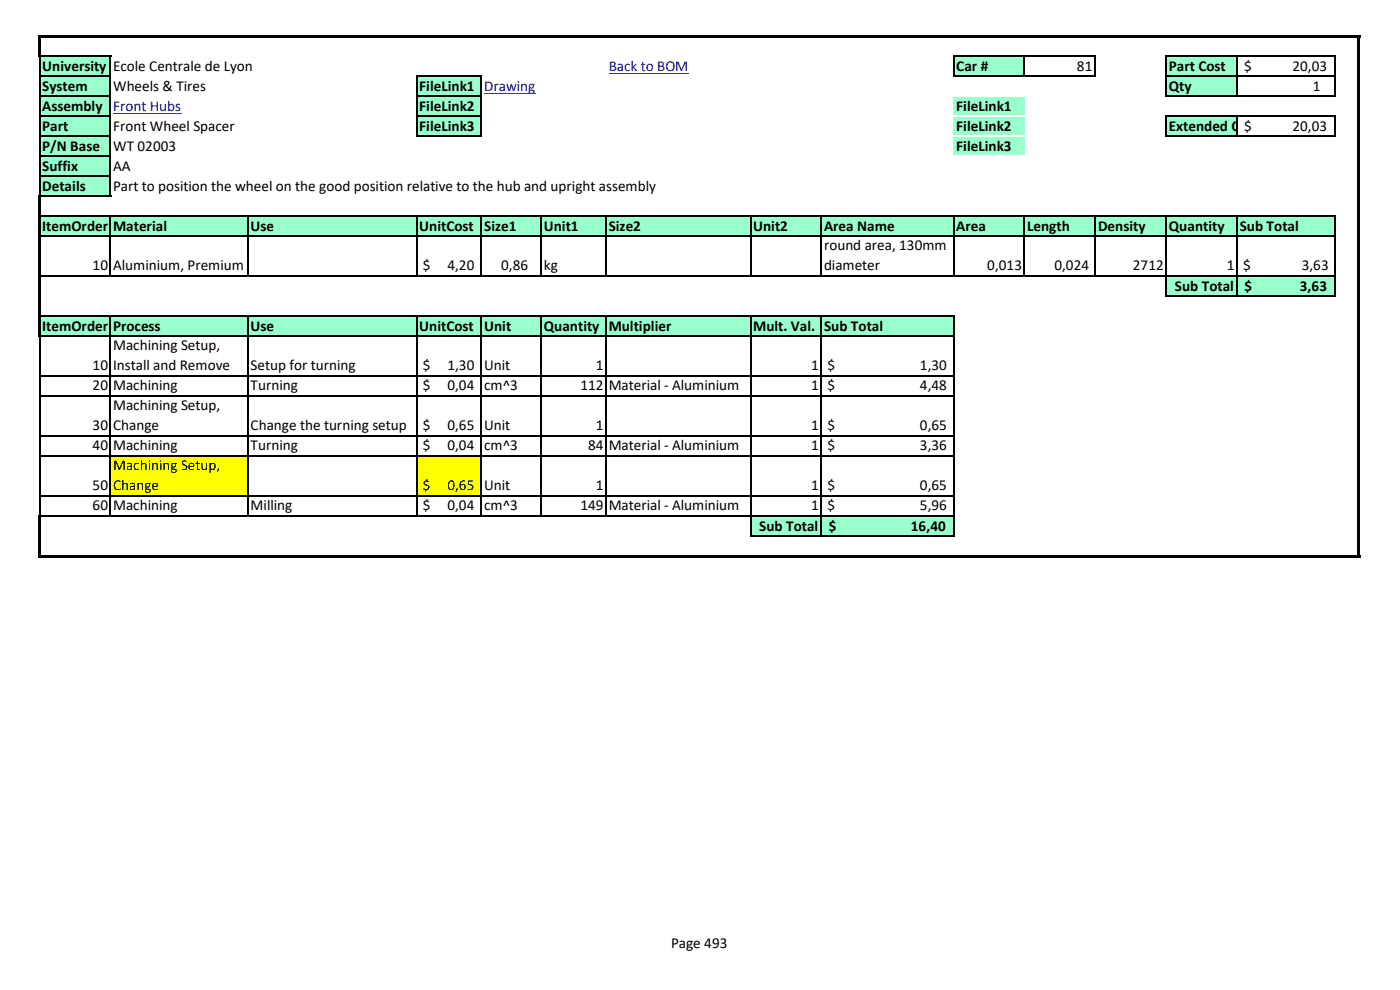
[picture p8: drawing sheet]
<svg xmlns="http://www.w3.org/2000/svg" width="297mm" height="210mm" viewBox="0 0 297 210" stroke-linecap="round" stroke-linejoin="round" font-family="sans-serif">
<defs><g id="words">
<g font-size="3.2">
<text x="9" y="15">University</text>
<text x="24" y="15">Ecole Centrale de Lyon</text>
<text x="202.9" y="15">Car #</text>
<text x="228.5" y="15">81</text>
<text x="248" y="15">Part Cost</text>
<text x="264" y="15">$</text>
<text x="274.2" y="15">20,03</text>
<text x="9" y="19.3">System</text>
<text x="9" y="23.5">Assembly</text>
<text x="24" y="19.3">Wheels &amp; Tires</text>
<text x="88.9" y="19.3">FileLink1</text>
<text x="88.9" y="23.5">FileLink2</text>
<text x="202.9" y="23.5">FileLink1</text>
<text x="248" y="19.3">Qty</text>
<text x="278.5" y="19.3">1</text>
<text x="9" y="27.7">Part</text>
<text x="24" y="27.7">Front Wheel Spacer</text>
<text x="88.9" y="27.7">FileLink3</text>
<text x="202.9" y="27.7">FileLink2</text>
<text x="248" y="27.7">Extended Cost</text>
<text x="264" y="27.7">$</text>
<text x="274.2" y="27.7">20,03</text>
<text x="9" y="32">P/N Base</text>
<text x="24" y="32">WT 02003</text>
<text x="202.9" y="32">FileLink3</text>
<text x="9" y="36.2">Suffix</text>
<text x="9" y="40.4">Details</text>
<text x="24" y="36.2">AA</text>
<text x="24" y="40.4">Part to position the wheel on the good position relative to the hub and upright assembly</text>
<text x="9" y="48.9">ItemOrder</text>
<text x="24" y="48.9">Material</text>
<text x="53.2" y="48.9">Use</text>
<text x="88.9" y="48.9">UnitCost</text>
<text x="102.7" y="48.9">Size1</text>
<text x="115.4" y="48.9">Unit1</text>
<text x="129.1" y="48.9">Size2</text>
<text x="159.8" y="48.9">Unit2</text>
<text x="174.8" y="48.9">Area Name</text>
<text x="174.8" y="53.1">round area, 130mm</text>
<text x="202.9" y="48.9">Area</text>
<text x="217.9" y="48.9">Length</text>
<text x="233" y="48.9">Density</text>
<text x="248" y="48.9">Quantity</text>
<text x="263" y="48.9">Sub Total</text>
<text x="19.6" y="57.3">10</text>
<text x="24" y="57.3">Aluminium, Premium</text>
<text x="89.7" y="57.3">$</text>
<text x="94.9" y="57.3">4,20</text>
<text x="106.3" y="57.3">0,86</text>
<text x="115.4" y="57.3">kg</text>
<text x="174.8" y="57.3">diameter</text>
<text x="209.4" y="57.3">0,013</text>
<text x="223.7" y="57.3">0,024</text>
<text x="240.3" y="57.3">2712</text>
<text x="260.3" y="57.3">1</text>
<text x="263.7" y="57.3">$</text>
<text x="276.2" y="57.3">3,63</text>
<text x="249.3" y="61.6">Sub Total</text>
<text x="264" y="61.6">$</text>
<text x="275.8" y="61.6">3,63</text>
<text x="9" y="70.1">ItemOrder</text>
<text x="24" y="70.1">Process</text>
<text x="53.2" y="70.1">Use</text>
<text x="88.9" y="70.1">UnitCost</text>
<text x="102.7" y="70.1">Unit</text>
<text x="115.4" y="70.1">Quantity</text>
<text x="129.1" y="70.1">Multiplier</text>
<text x="159.8" y="70.1">Mult. Val.</text>
<text x="174.8" y="70.1">Sub Total</text>
<text x="24" y="74.3">Machining Setup,</text>
<text x="19.6" y="78.5">10</text>
<text x="19.6" y="82.7">20</text>
<text x="24" y="78.5">Install and Remove</text>
<text x="24" y="82.7">Machining</text>
<text x="53.2" y="78.5">Setup for turning</text>
<text x="53.2" y="82.7">Turning</text>
<text x="89.7" y="78.5">$</text>
<text x="89.7" y="82.7">$</text>
<text x="94.9" y="78.5">1,30</text>
<text x="94.9" y="82.7">0,04</text>
<text x="102.7" y="78.5">Unit</text>
<text x="102.7" y="82.7">cm^3</text>
<text x="123.1" y="82.7">112</text>
<text x="126.4" y="78.5">1</text>
<text x="129.1" y="82.7">Material - Aluminium</text>
<text x="172.1" y="78.5">1</text>
<text x="172.1" y="82.7">1</text>
<text x="175.5" y="78.5">$</text>
<text x="175.5" y="82.7">$</text>
<text x="195.2" y="78.5">1,30</text>
<text x="195.2" y="82.7">4,48</text>
<text x="24" y="87">Machining Setup,</text>
<text x="19.6" y="91.2">30</text>
<text x="19.6" y="95.5">40</text>
<text x="24" y="91.2">Change</text>
<text x="24" y="95.5">Machining</text>
<text x="53.2" y="91.2">Change the turning setup</text>
<text x="53.2" y="95.5">Turning</text>
<text x="89.7" y="91.2">$</text>
<text x="89.7" y="95.5">$</text>
<text x="94.9" y="91.2">0,65</text>
<text x="94.9" y="95.5">0,04</text>
<text x="102.7" y="91.2">Unit</text>
<text x="102.7" y="95.5">cm^3</text>
<text x="124.8" y="95.5">84</text>
<text x="126.4" y="91.2">1</text>
<text x="129.1" y="95.5">Material - Aluminium</text>
<text x="172.1" y="91.2">1</text>
<text x="172.1" y="95.5">1</text>
<text x="175.5" y="91.2">$</text>
<text x="175.5" y="95.5">$</text>
<text x="195.2" y="91.2">0,65</text>
<text x="195.2" y="95.5">3,36</text>
<text x="24" y="99.8">Machining Setup,</text>
<text x="19.6" y="104">50</text>
<text x="24" y="104">Change</text>
<text x="89.7" y="104">$</text>
<text x="94.9" y="104">0,65</text>
<text x="102.7" y="104">Unit</text>
<text x="126.4" y="104">1</text>
<text x="172.1" y="104">1</text>
<text x="175.5" y="104">$</text>
<text x="195.2" y="104">0,65</text>
<text x="19.6" y="108.2">60</text>
<text x="24" y="108.2">Machining</text>
<text x="53.2" y="108.2">Milling</text>
<text x="89.7" y="108.2">$</text>
<text x="94.9" y="108.2">0,04</text>
<text x="102.7" y="108.2">cm^3</text>
<text x="123.1" y="108.2">149</text>
<text x="129.1" y="108.2">Material - Aluminium</text>
<text x="161.1" y="112.6">Sub Total</text>
<text x="172.1" y="108.2">1</text>
<text x="175.5" y="108.2">$</text>
<text x="175.8" y="112.6">$</text>
<text x="193.2" y="112.6">16,40</text>
<text x="195.2" y="108.2">5,96</text>
<text x="142.4" y="201">Page 493</text>
</g>
<g font-size="3.2" fill="#00f">
<text x="129.1" y="15">Back to BOM</text>
<text x="24" y="23.5">Front Hubs</text>
<text x="102.7" y="19.3">Drawing</text>
</g>
</g></defs>
<g fill="#9fc">
<path d="M8.5 11.9h15v4.3h-15z" fill-rule="evenodd"/>
<path d="M202.3 11.9h15.1v4.3h-15.1z" fill-rule="evenodd"/>
<path d="M247.4 11.9h15.1v4.3h-15.1z" fill-rule="evenodd"/>
<path d="M8.5 16.1h15v4.3h-15z" fill-rule="evenodd"/>
<path d="M88.4 16.1h13.8v4.3h-13.8z" fill-rule="evenodd"/>
<path d="M247.4 16.1h15.1v4.3h-15.1z" fill-rule="evenodd"/>
<path d="M8.5 20.4h15v8.5h-15z" fill-rule="evenodd"/>
<path d="M88.4 20.4h13.8v8.5h-13.8z" fill-rule="evenodd"/>
<path d="M202.3 20.4h15.1v8.5h-15.1z" fill-rule="evenodd"/>
<path d="M247.4 24.6h15.1v4.3h-15.1z" fill-rule="evenodd"/>
<path d="M8.5 28.8h15v4.3h-15z" fill-rule="evenodd"/>
<path d="M202.3 28.8h15.1v4.3h-15.1z" fill-rule="evenodd"/>
<path d="M8.5 33.1h15v8.5h-15z" fill-rule="evenodd"/>
<path d="M8.5 45.8h274.7v4.2h-274.7z" fill-rule="evenodd"/>
<path d="M247.4 58.5h35.8v4.3h-35.8z" fill-rule="evenodd"/>
<path d="M8.5 67h193.8v4.3h-193.8z" fill-rule="evenodd"/>
</g>
<g fill="#ff0">
<path d="M23.4 96.7h29.2v8.6h-29.2z" fill-rule="evenodd"/>
<path d="M88.4 96.7h13.8v8.6h-13.8z" fill-rule="evenodd"/>
</g>
<path d="M159.2 109.4h43.1v4.3h-43.1z" fill-rule="evenodd" fill="#9fc"/>
<path d="M102.7 19.7h10.9M129.1 15.5h16.9M24 24h14.4" fill="none" stroke="#00f" stroke-width=".21"/>
<path d="M8.1 7.4h.6v4.7h-.6z" fill-rule="evenodd" fill="#000"/>
<path d="M8.6 16.2h15M8.7 11.9h14.9M88.5 16.2h13.8M202.5 11.9h30M202.5 16.2h30M8.6 20.4h15M88.5 20.4h13.8" fill="none" stroke="#000" stroke-width=".3"/>
<path d="M202.3 20.2h15.1v.3h-15.1z" fill-rule="evenodd" fill="#fff"/>
<path d="M8.6 24.6h15M88.5 24.6h13.8" fill="none" stroke="#000" stroke-width=".3"/>
<path d="M202.3 24.5h15.1v.3h-15.1z" fill-rule="evenodd" fill="#fff"/>
<path d="M247.4 11.8v8.7M262.4 12.1v8.4M283.2 12.1v8.4M8.6 28.9h15M88.5 28.9h13.8" fill="none" stroke="#000" stroke-width=".3"/>
<path d="M202.3 28.7h15.1v.3h-15.1z" fill-rule="evenodd" fill="#fff"/>
<g fill="none" stroke="#000" stroke-width=".3">
<path d="M8.4 12.1v29.3M23.4 12.1v29.6M88.4 16v13M102.1 16.3v12.7M202.3 11.8v4.5M217.3 12.1v4.2M232.4 12.1v4.2M247.6 11.9h35.7M247.6 16.2h35.7M8.6 33.1h15M247.4 24.5v4.5M247.6 20.4h35.7"/>
<path d="M247.6 24.6h35.7M247.6 28.9h35.7M262.4 24.8v4.2M283.2 24.8v4.2M23.4 45.9v12.8M52.6 45.9v12.8M88.4 45.9v12.8M102.1 45.9v12.8M114.8 45.9v12.8M128.6 45.9v12.8M159.2 45.9v12.8M174.2 45.9v12.8"/>
<path d="M202.3 45.9v12.8M217.3 45.9v12.8M232.4 45.9v12.8M247.4 45.9v17M262.4 45.9v17M283.2 45.9v17M8.4 71.4v37.9M23.4 67.2v42.4M52.6 67.2v42.4M88.4 67.2v42.4M102.1 67.2v42.4M114.8 67.2v42.4"/>
<path d="M128.6 67.2v42.4M159.2 67.2v46.7M174.2 67.2v46.7M202.3 67.2v46.7"/>
</g>
<g fill="#000">
<path d="M8.7 7.4h279.9v.6h-279.9z" fill-rule="evenodd"/>
<path d="M8.1 41.4h.6v30h-.6z" fill-rule="evenodd"/>
<path d="M8.1 109.3h.6v9.1h-.6z" fill-rule="evenodd"/>
<path d="M288 8h.6v110.4h-.6z" fill-rule="evenodd"/>
</g>
<path d="M202.3 32.9h15.1v.3h-15.1z" fill-rule="evenodd" fill="#fff"/>
<g fill="none" stroke="#000" stroke-width=".3">
<path d="M8.6 37.3h15M8.7 41.6h14.9M8.7 45.8h274.6M8.7 50h274.6M8.7 58.5h274.6M8.6 79.8h193.9M8.7 67h193.8M8.7 71.2h193.8M247.6 62.8h35.7M8.6 84h193.9M8.6 92.5h193.9M8.6 96.7h193.9"/>
<path d="M8.6 105.2h193.9M8.7 109.5h193.8M159.4 113.7h43.1"/>
</g>
<path d="M8.7 117.9h279.9v.5h-279.9z" fill-rule="evenodd" fill="#000"/>
<use href="#words"/>
</svg>
